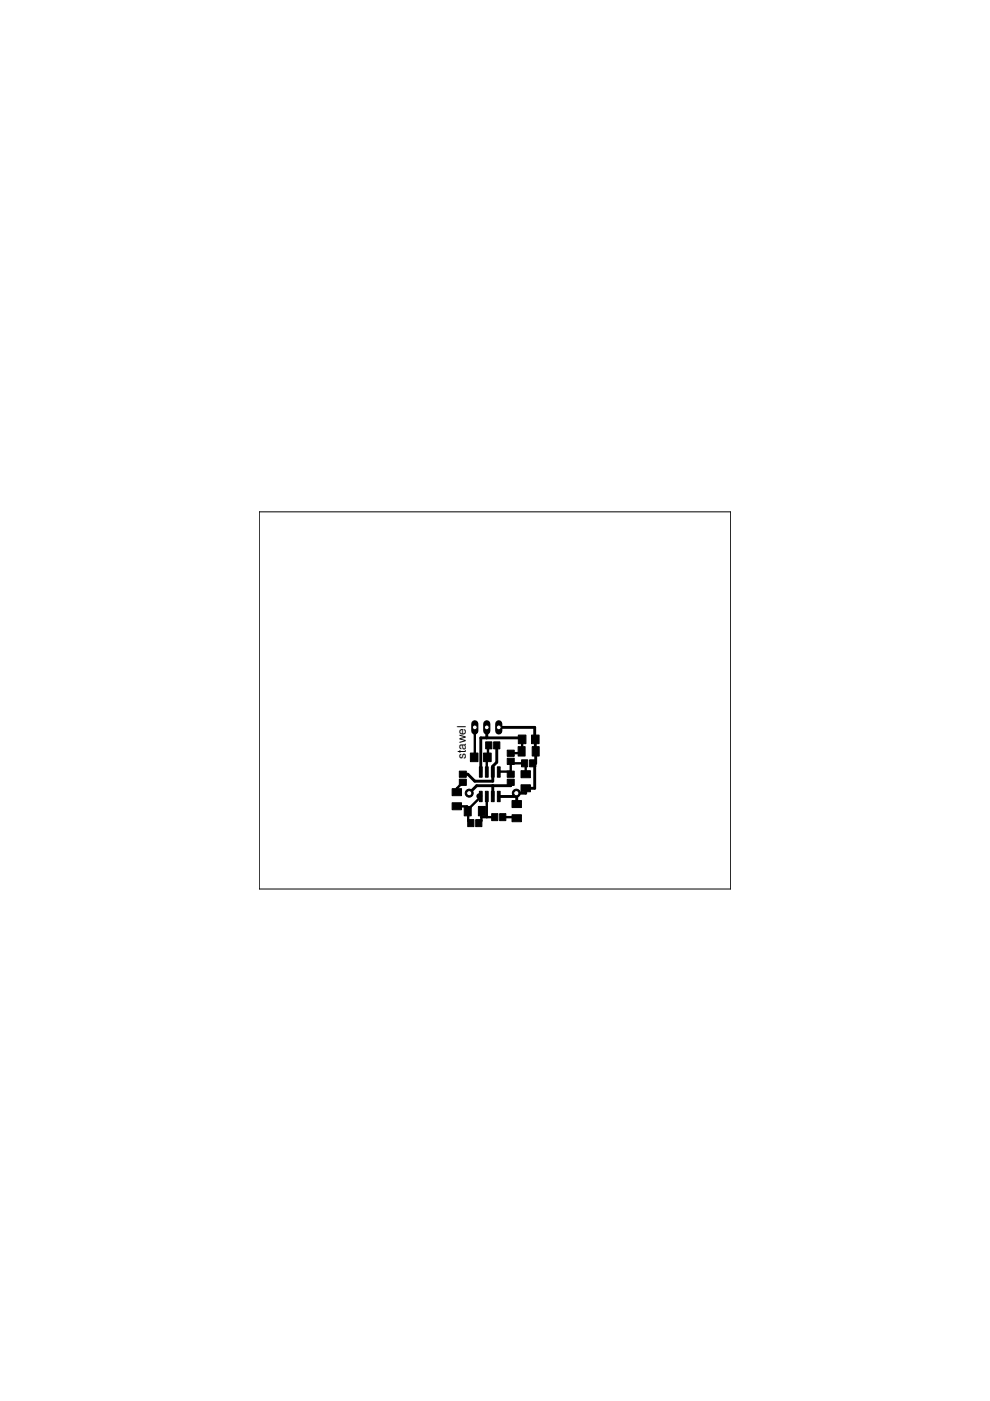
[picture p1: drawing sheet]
<svg xmlns="http://www.w3.org/2000/svg" width="210mm" height="297mm" viewBox="0 0 210 297" stroke-linecap="round" stroke-linejoin="round" font-family="sans-serif">
<defs><g id="words">
<text font-size="2.5" x="98.8" y="160.9" transform="rotate(-90 98.8 160.9)">stawel</text>
</g></defs>
<g fill="none" stroke="#000" stroke-width=".61">
<path d="M103.2 154.2v2.2M105.3 158v3.6l-.8 .9v3.1h-3.8l-1.5-1.5h-1.1M105.7 154.2h7.7v2.4M110.5 156.4h-8.6v7.3M113.5 156.8l.1 5h-.7M104.5 166.6v2.3M108.3 165.9v.7h-7.2l-1.6 1.6M109.6 168.2v2.3M113.4 161.8v5.3h-1.9v1.1h-2v.7h-3.8"/>
<circle cx="101.6" cy="168.8" r=".32"/>
</g>
<g fill="#000" stroke="#000" stroke-width=".21">
<path d="M99.7 159.7h1.6v1.8h-1.6zM102.5 159.7h1.6v1.8h-1.6zM103 157.3h1.3v1.5h-1.3zM104.7 157.3h1.3v1.5h-1.3zM107.5 159h1.5v1.4h-1.5zM109.9 158.3h1.4v2h-1.4zM109.9 155.9h1.6v1.8h-1.6zM112.7 155.9h1.6v1.8h-1.6zM112.8 158.3h1.5v2h-1.5zM95.9 170.2h2v1.5h-2zM95.9 167.2h2v1.5h-2zM97.4 165.2h1.5v1.3h-1.5z"/>
<path d="M97.4 163.5h1.5v1.3h-1.5zM98.4 171h1.5v2h-1.5zM99.2 173.8h1.3v1.5h-1.3zM100.9 173.8h1.3v1.5h-1.3zM101.4 171h1.5v2h-1.5zM101.6 167.8h.6v2.2h-.6zM101.6 162.6h.6v2.2h-.6zM102.9 167.8h.6v2.2h-.6zM102.9 162.6h.6v2.2h-.6zM104.2 167.8h.6v2.2h-.6zM104.2 162.6h.6v2.2h-.6zM104.2 172.5h1.4v1.5h-1.4z"/>
<path d="M105.5 167.8h.5v2.2h-.5zM105.5 162.6h.5v2.2h-.5zM105.9 172.5h1.4v1.5h-1.4zM107.5 165.2h1.5v1.3h-1.5zM107.5 163.5h1.5v1.3h-1.5zM107.5 160.8h1.5v1.3h-1.5zM108.6 172.7h2v1.5h-2zM108.6 169.7h2v1.5h-2zM110.5 163.4h2v1.5h-2zM110.5 166.4h2v1.5h-2zM110.6 161.1h1.3v1.5h-1.3zM112.3 161.1h1.3v1.5h-1.3z"/>
</g>
<g fill="none" stroke="#000" stroke-width=".51">
<path d="M100.7 154.2v6.2l-.2 .2M103.6 158l-.1 .2v2.4l-.3 .1v3M108.3 159.7h.1M110.6 159.3v.4h-2.3M110.6 159.3h.1M110.7 156.8l-.1 2.5M113.4 156.6l.1 .2M96.9 170.9v.1M96.9 171h2.1v.9l.2 .1M98.1 165.9l-1.2 1.3v.8M99.2 172l.1 2 .5 .5M100.5 160.6h.1"/>
<path d="M101.9 168.9l-2.8 2.8 .1 .3M102.1 173.2h2.8M102.2 172l-.1 2-.6 .5M103.2 168.9v4.3M105.7 163.7l2.5-.1 .1 .5v-2.7l.1 .4h2.9l.2 .2v2.1M105.7 168.8v.1M106.6 173.2h3v.3M111.5 167.1v.1M112.9 161.8l.1 .2"/>
</g>
<circle cx="109.5" cy="168.2" r=".85" fill="#000" stroke="#000" stroke-width=".21"/>
<circle cx="109.5" cy="168.2" r=".55" fill="#fff" stroke="#000" stroke-width=".21"/>
<circle cx="99.5" cy="168.2" r=".85" fill="#000" stroke="#000" stroke-width=".21"/>
<circle cx="99.5" cy="168.2" r=".55" fill="#fff" stroke="#000" stroke-width=".21"/>
<path d="M100.7 153.5v1.5" fill="none" stroke="#000" stroke-width="1.5"/>
<circle cx="100.7" cy="154.2" r=".51" fill="#fff" stroke="#000" stroke-width=".21"/>
<path d="M103.2 153.5v1.5" fill="none" stroke="#000" stroke-width="1.5"/>
<circle cx="103.2" cy="154.2" r=".51" fill="#fff" stroke="#000" stroke-width=".21"/>
<path d="M105.7 153.5v1.5" fill="none" stroke="#000" stroke-width="1.5"/>
<circle cx="105.7" cy="154.2" r=".51" fill="#fff" stroke="#000" stroke-width=".21"/>
<path d="M55 108.5h99.9v80h-99.9z" fill="none" stroke="#000" stroke-width=".21"/>
<use href="#words"/>
</svg>
